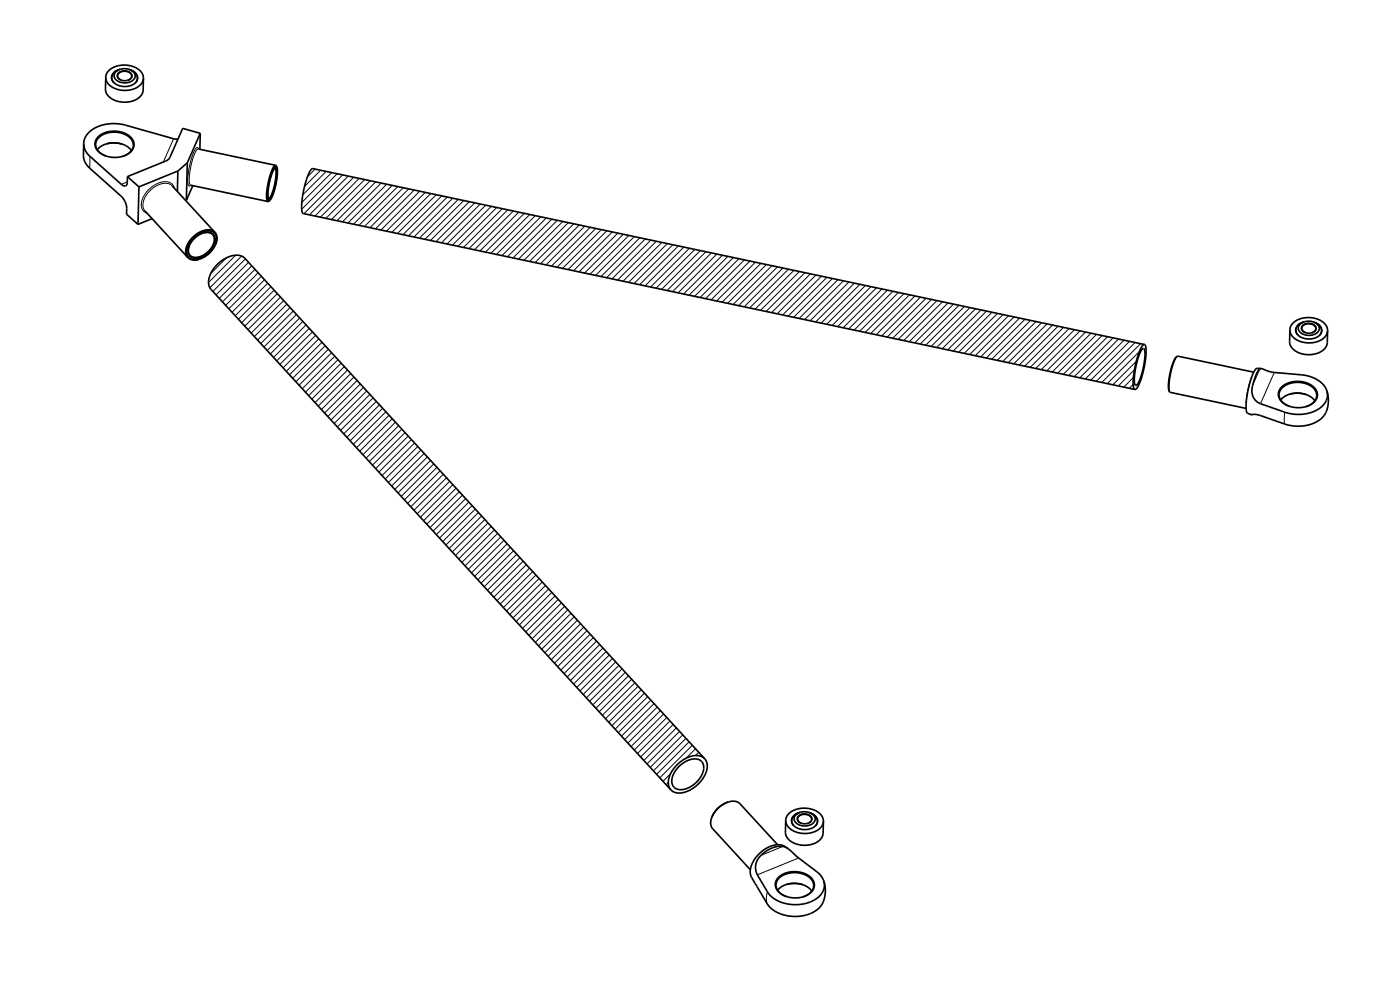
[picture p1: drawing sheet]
<svg xmlns="http://www.w3.org/2000/svg" width="297mm" height="210mm" viewBox="0 0 297 210" stroke-linecap="round" stroke-linejoin="round" font-family="sans-serif">
<g fill="none" stroke="#000" stroke-width=".21">
<path d="M19.1 33.2l-.1 2.5M27 38.6l-1.3 .5M36.5 39.4a3.1 3.1 0 0 0-4 .5 4.1 4.1 0 0 0-2 4.5l.3 .3M36.8 29.4l-2.1 5M37 39.9a2.17 2.17 0 0 0-3.2-1.1 5.5 5.5 0 0 0-3.8 5.1l.4 .8 .8 .5M42.1 31.6a4.5 4.5 0 0 0-1.5 3l-.4 2.2a3.1 3.1 0 0 0 .2 2.5M42.1 31.6l-.2-.3a2.18 2.18 0 0 0-1.1 1.8l-.6 2.1-.3 1.9a2.68 2.68 0 0 0 .3 2.4l.3-.2M66.9 35.9l-1.7 1.6M68 36.1l-3.4 3.4M69.2 36.4l-5 4.9M70.4 36.6l-6.4 6.3M71.5 36.9l-7.5 7.5"/>
<path d="M72.7 37.1l-8.2 8.2M73.9 37.4l-8.3 8.2M75 37.6l-8.2 8.2M76.2 37.8l-8.2 8.3M77.4 38.1l-8.3 8.2M78.5 38.3l-8.2 8.3M79.7 38.6l-8.2 8.2M80.9 38.8l-8.3 8.3M82 39.1l-8.2 8.2M83.2 39.3l-8.2 8.3M84.4 39.6l-8.3 8.2M85.5 39.8l-8.2 8.2"/>
<path d="M48 54.7l-3.3 3.3M50 54.1l-5.8 5.8M51.2 54.3l-6.7 6.7M52.1 54.9l-6.9 6.9M52.7 55.7l-6.9 6.9M53.4 56.4l-6.9 6.9M54.1 57.1l-6.9 6.9M54.8 57.9l-6.9 6.9M55.4 58.6l-6.9 6.9M56.1 59.3l-6.9 6.9M86.7 40.1l-8.2 8.2M87.9 40.3l-8.2 8.2"/>
<path d="M89 40.6l-8.2 8.2M90.2 40.8l-8.2 8.2M91.4 41.1l-8.3 8.2M92.5 41.3l-8.2 8.2M93.7 41.6l-8.2 8.2M94.9 41.8l-8.2 8.2M96 42l-8.2 8.3M97.2 42.3l-8.2 8.2M98.4 42.5l-8.2 8.3M99.5 42.8l-8.2 8.2M100.7 43l-8.2 8.3M101.9 43.3l-8.2 8.2"/>
<path d="M103 43.5l-8.2 8.3M104.2 43.8l-8.2 8.2M105.4 44l-8.2 8.2M106.6 44.3l-8.3 8.2M107.7 44.5l-8.2 8.2M108.9 44.8l-8.2 8.2M110.1 45l-8.3 8.2M111.2 45.3l-8.2 8.2M112.4 45.5l-8.2 8.2M113.6 45.7l-8.3 8.3M114.7 46l-8.2 8.2M115.9 46.2l-8.2 8.3"/>
<path d="M117.1 46.5l-8.3 8.2M118.2 46.7l-8.2 8.3M119.4 47l-8.2 8.2M120.6 47.2l-8.3 8.3M121.7 47.5l-8.2 8.2M122.9 47.7l-8.2 8.2M124.1 48l-8.3 8.2M125.2 48.2l-8.2 8.2M126.4 48.5l-8.2 8.2M127.6 48.7l-8.3 8.2M128.7 49l-8.2 8.2M129.9 49.2l-8.2 8.2"/>
<path d="M131.1 49.4l-8.3 8.3M132.2 49.7l-8.2 8.2M133.4 49.9l-8.2 8.3M134.6 50.2l-8.3 8.2M135.7 50.4l-8.2 8.3M136.9 50.7l-8.2 8.2M138.1 50.9l-8.3 8.3M139.2 51.2l-8.2 8.2M140.4 51.4l-8.2 8.3M141.6 51.7l-8.3 8.2M142.7 51.9l-8.2 8.2M143.9 52.2l-8.2 8.2"/>
<path d="M145.1 52.4l-8.3 8.2M146.2 52.7l-8.2 8.2M147.4 52.9l-8.2 8.2M148.6 53.2l-8.3 8.2M149.7 53.4l-8.2 8.2M150.9 53.6l-8.2 8.3M152.1 53.9l-8.2 8.2M153.2 54.1l-8.2 8.3M154.4 54.4l-8.2 8.2M155.6 54.6l-8.2 8.3M156.7 54.9l-8.2 8.2M157.9 55.1l-8.2 8.3"/>
<path d="M159.1 55.4l-8.2 8.2M160.2 55.6l-8.2 8.2M161.4 55.9l-8.2 8.2M162.6 56.1l-8.2 8.2M163.8 56.4l-8.3 8.2M164.9 56.6l-8.2 8.2M166.1 56.9l-8.2 8.2M167.3 57.1l-8.3 8.2M168.4 57.4l-8.2 8.2M169.6 57.6l-8.2 8.2M170.8 57.8l-8.3 8.3M171.9 58.1l-8.2 8.2"/>
<path d="M173.1 58.3l-8.2 8.3M174.3 58.6l-8.3 8.2M175.4 58.8l-8.2 8.3M176.6 59.1l-8.2 8.2M177.8 59.3l-8.3 8.2M178.9 59.6l-8.2 8.2M180.1 59.8l-8.2 8.2M56.8 60.1l-6.9 6.9M57.5 60.8l-6.9 6.9M58.2 61.6l-6.9 6.9M58.8 62.3l-6.9 6.9M59.5 63l-6.9 6.9"/>
<path d="M60.2 63.8l-6.9 6.9M60.9 64.5l-6.9 6.9M61.5 65.2l-6.9 6.9M62.2 66l-6.9 6.9M62.9 66.7l-6.9 6.9M63.6 67.4l-6.9 6.9M64.2 68.2l-6.9 6.9M64.9 68.9l-6.9 6.9M65.6 69.7l-6.9 6.9M66.3 70.4l-6.9 6.9M67 71.1l-6.9 6.9M67.6 71.9l-6.9 6.9"/>
<path d="M68.3 72.6l-6.9 6.9M69 73.3l-6.9 6.9M69.7 74.1l-6.9 6.9M70.3 74.8l-6.9 6.9M71 75.6l-6.9 6.9M71.7 76.3l-6.9 6.9M72.4 77l-6.9 6.9M73.1 77.8l-6.9 6.9M73.7 78.5l-6.9 6.9M74.4 79.2l-6.9 6.9M75.1 80l-6.9 6.9M181.3 60.1l-8.3 8.2"/>
<path d="M182.4 60.3l-8.2 8.2M183.6 60.6l-8.2 8.2M184.8 60.8l-8.3 8.2M185.9 61.1l-8.2 8.2M187.1 61.3l-8.2 8.2M188.3 61.5l-8.3 8.3M189.4 61.8l-8.2 8.2M190.6 62l-8.2 8.3M191.8 62.3l-8.3 8.2M192.9 62.5l-8.2 8.3M194.1 62.8l-8.2 8.2M195.3 63l-8.3 8.3"/>
<path d="M196.4 63.3l-8.2 8.2M197.6 63.5l-8.2 8.2M198.8 63.8l-8.3 8.2M199.9 64l-8.2 8.2M201.1 64.3l-8.2 8.2M202.3 64.5l-8.3 8.2M203.4 64.8l-8.2 8.2M204.6 65l-8.2 8.2M205.8 65.2l-8.3 8.3M206.9 65.5l-8.2 8.2M208.1 65.7l-8.2 8.3M209.3 66l-8.2 8.2"/>
<path d="M210.4 66.2l-8.2 8.3M211.6 66.5l-8.2 8.2M212.8 66.7l-8.2 8.3M213.9 67l-8.2 8.2M215.1 67.2l-8.2 8.3M216.3 67.5l-8.2 8.2M217.4 67.7l-8.2 8.2M218.6 68l-8.2 8.2M219.8 68.2l-8.2 8.2M221 68.5l-8.3 8.2M222.1 68.7l-8.2 8.2M223.3 69l-8.2 8.2"/>
<path d="M224.5 69.2l-8.3 8.2M225.6 69.4l-8.2 8.3M226.8 69.7l-8.2 8.2M228 69.9l-8.3 8.3M229.1 70.2l-8.2 8.2M230.3 70.4l-8.2 8.3M231.5 70.7l-8.3 8.2M232.6 70.9l-8.2 8.3M233.8 71.2l-8.2 8.2M235 71.4l-8.3 8.2M236.1 71.7l-8.2 8.2M237.3 71.9l-8.2 8.2"/>
<path d="M238.5 72.2l-8.3 8.2M239.6 72.4l-8.2 8.2M240.7 78.4l-3.5 3.5M240.8 72.7l-8.2 8.2M241.1 76.6l-5 5M241.7 74.6l-6.8 6.8M242 72.9l-8.3 8.2M265.5 80l-.8 2.6-.3 2.9M267.3 78.2l-1.6 3.5M270.3 79l-2.9 6.6M75.8 80.7l-6.9 6.9M76.4 81.4l-6.9 6.9"/>
<path d="M77.1 82.2l-6.9 6.9M77.8 82.9l-6.9 6.9M78.5 83.7l-6.9 6.9M79.1 84.4l-6.9 6.9M79.8 85.1l-6.9 6.9M80.5 85.9l-6.9 6.9M81.2 86.6l-6.9 6.9M81.9 87.3l-6.9 6.9M82.5 88.1l-6.9 6.9M83.2 88.8l-6.9 6.9M83.9 89.6l-6.9 6.9M84.6 90.3l-6.9 6.9"/>
<path d="M85.2 91l-6.9 6.9M85.9 91.8l-6.9 6.9M86.6 92.5l-6.9 6.9M87.3 93.2l-6.9 6.9M88 94l-6.9 6.9M88.6 94.7l-6.9 6.9M89.3 95.5l-6.9 6.9M90 96.2l-6.9 6.9M90.7 96.9l-6.9 6.9M91.3 97.7l-6.9 6.9M92 98.4l-6.9 6.9M92.7 99.1l-6.9 6.9"/>
<path d="M93.4 99.9l-6.9 6.9M240.4 81.5l-.8 .9M240.4 80.1l-2 2M240.7 82.6h.1M272.5 87.4v2.5M94 100.6l-6.9 6.9M94.7 101.3l-6.9 6.9M95.4 102.1l-6.9 6.9M96.1 102.8l-6.9 6.9M96.8 103.6l-6.9 6.9M97.4 104.3l-6.9 6.9M98.1 105l-6.9 6.9"/>
<path d="M98.8 105.8l-6.9 6.9M99.5 106.5l-6.9 6.9M100.1 107.2l-6.9 6.9M100.8 108l-6.9 6.9M101.5 108.7l-6.9 6.9M102.2 109.5l-6.9 6.9M102.9 110.2l-6.9 6.9M103.5 110.9l-6.9 6.9M104.2 111.7l-6.9 6.9M104.9 112.4l-6.9 6.9M105.6 113.1l-6.9 6.9M106.2 113.9l-6.9 6.9"/>
<path d="M106.9 114.6l-6.9 6.9M107.6 115.4l-6.9 6.9M108.3 116.1l-6.9 6.9M108.9 116.8l-6.9 6.9M109.6 117.6l-6.9 6.9M110.3 118.3l-6.9 6.9M111 119l-6.9 6.9M111.7 119.8l-6.9 6.9M112.3 120.5l-6.9 6.9M113 121.2l-6.9 6.9M113.7 122l-6.9 6.9M114.4 122.7l-6.9 6.9"/>
<path d="M115 123.5l-6.9 6.9M115.7 124.2l-6.9 6.9M116.4 124.9l-6.9 6.9M117.1 125.7l-6.9 6.9M117.8 126.4l-7 6.9M118.4 127.1l-6.9 6.9M119.1 127.9l-6.9 6.9M119.8 128.6l-6.9 6.9M120.5 129.4l-6.9 6.9M121.1 130.1l-6.9 6.9M121.8 130.8l-6.9 6.9M122.5 131.6l-6.9 6.9"/>
<path d="M123.2 132.3l-6.9 6.9M123.8 133l-6.9 6.9M124.5 133.8l-6.9 6.9M125.2 134.5l-6.9 6.9M125.9 135.2l-6.9 6.9M126.6 136l-6.9 6.9M127.2 136.7l-6.9 6.9M127.9 137.5l-6.9 6.9M128.6 138.2l-6.9 6.9M129.3 138.9l-6.9 6.9M129.9 139.7l-6.9 6.9M130.6 140.4l-6.9 6.9"/>
<path d="M131.3 141.1l-6.9 6.9M132 141.9l-6.9 6.9M132.7 142.6l-6.9 6.9M133.3 143.4l-6.9 6.9M134 144.1l-6.9 6.9M134.7 144.8l-6.9 6.9M135.4 145.6l-6.9 6.9M136 146.3l-6.9 6.9M136.7 147l-6.9 6.9M137.4 147.8l-6.9 6.9M138.1 148.5l-6.9 6.9M138.7 149.2l-6.9 7"/>
<path d="M139.4 150l-6.9 6.9M140.1 150.7l-6.9 6.9M140.8 151.5l-6.9 6.9M141.5 152.2l-6.9 6.9M142.1 152.9l-6.9 6.9M142.8 153.7l-6.9 6.9M143.5 154.4l-6.9 6.9M144.2 155.1l-6.9 6.9M144.8 155.9l-6.9 6.9M145.5 156.6l-6.9 6.9M146.2 157.4l-6.9 6.9M146.9 158.1l-6.9 6.9"/>
<path d="M147.5 158.8l-2 2.1M148.2 159.6l-.7 .7M141.8 166l-.5 .5M142 167.2h.1M142.3 164.1l-1.7 1.6M148.9 160.3l-.1 .2M166.1 179.5l-4.7 1.9M162.8 189.2l-.2 1.3 .1 1.2M169.4 182l-8.7 3.6"/>
</g>
<g fill="none" stroke="#000" stroke-width=".35">
<path d="M22.4 16.4a3.4 3.4 0 0 0 3.7 2.8 3.8 3.8 0 0 0 4.3-2.4v-.2M22.4 16.4a3.3 3.3 0 0 1 3.6-2.6 4 4 0 0 1 4.4 2.5v.3M22.4 16.4v2.5a3.4 3.4 0 0 0 3.6 2.8 3.8 3.8 0 0 0 4.3-2.4l.1-2.7M25 14.9l-.9 .6M25.2 14.8a1.64 1.64 0 0 0-1.5 1.6 1.64 1.64 0 0 0 1.3 1.7 3.1 3.1 0 0 0 4.2-1.3 1.82 1.82 0 0 0-1.4-1.9M25.6 14.7a1.91 1.91 0 0 0-1.8 2.4l.3 .4M25.6 14.7a1.39 1.39 0 0 0-1.4 1.4 1.39 1.39 0 0 0 1.4 1.4 2.22 2.22 0 0 0 3.1-1.5 1.47 1.47 0 0 0-.9-1.1M25.6 14.7l.8-.1 1 .1M25.8 17a.98 .98 0 0 1-.9-1.1 .98 .98 0 0 1 1.1-.8 1.47 1.47 0 0 1 2 1.2l-.3 .4-.6 .3M25.8 17h1.3M25.8 17a.93 .93 0 0 1-.9-1 .93 .93 0 0 1 1-.8 1.33 1.33 0 0 1 2 1.3l-.8 .5M27.4 14.7a1.91 1.91 0 0 1 1.5 2.6l-.2 .3"/>
<path d="M27.4 14.7l.4 .2M28 15l.8 .6M17.8 30.4a3.6 3.6 0 0 0 1.3 2.8l6.6 5.9a.66 .66 0 0 0 .8 .4 .66 .66 0 0 0 .5-.8v-1.2M17.8 30.4l-.1 2.5a3.6 3.6 0 0 0 1.3 2.8l6.9 6.2 .6 .8 .3 .9v1.8l2.5 2.2M20.9 29a5.2 5.2 0 0 1 7.3 .7 2.47 2.47 0 0 1-2 3.4 5 5 0 0 1-5.9-1.7l-.1-.7v-.6zM22.5 33.1a2.49 2.49 0 0 1-2-3.3 4.9 4.9 0 0 1 7.5 0 2.28 2.28 0 0 1-1.6 3.2l-.5 .2M22.6 30.5l1.7-.2 1.7 .3M26 30.6a4.9 4.9 0 0 0-5.4 1.2M26 30.6l1 .5 .9 .8M27 37.5l2.5 2.1M29.5 39.6l-.2 8M36.5 39.4l9.1 9.9"/>
<path d="M37.7 36.3l-.1 4.3M37.7 36.3l-8.2 3.3M37.8 29.5l-1-.1-10.1-2.8a7.9 7.9 0 0 0-8.4 2.2l-.4 .7-.1 .9M39.7 34.5l-.2 8M39.7 34.5l-2 1.8M40.4 39.3h.1M40.4 39.3l16.4 3.4M40.9 39.4l-1.4 3.1M42 31.6h.1M42.1 31.6l16.4 3.5M42.5 28.3l-3.7-1.1-2.8 6.2-.3 .4-8.7 3.7M42.5 28.3l-.1 3.4"/>
<path d="M42.5 28.3l-2.8 6.2M58.3 35.7a1.95 1.95 0 0 1 .2 2l-.3 1.7a4.2 4.2 0 0 1-1.2 2.7h-.1M58.3 35.7l.2-.1a3.8 3.8 0 0 1 0 3l-.2 1a4.3 4.3 0 0 1-1.2 2.7 5 5 0 0 1 .1-3.7l.6-1.9zM58.5 35.1a4.5 4.5 0 0 0-1.5 3l-.4 2.2a3.1 3.1 0 0 0 .2 2.4M58.5 35.1l.2 .3M58.7 35.4l-.1-.1a1.69 1.69 0 0 0-1 1.5l-.8 3.2a3.2 3.2 0 0 0 .2 2.6h.2M58.7 35.4l.1 1.7-.5 3.1a5.4 5.4 0 0 1-1.1 2.4M30.8 44.7l9 9.9M32.3 46.4l-3 1.2M39.5 42.5l-.1 .1M39.8 54.6a2.4 2.4 0 0 0 2.6 .4M41.2 50.7a3.3 3.3 0 0 1 4-1.1 2.79 2.79 0 0 1-.8 3.8 3.2 3.2 0 0 1-4.1 1 2.69 2.69 0 0 1 .7-3.6z"/>
<path d="M43.1 49.4a1.63 1.63 0 0 1 2 .4 1.63 1.63 0 0 1 .2 2 4.2 4.2 0 0 1-4.5 2.7 1.63 1.63 0 0 1-.7-2.3M45.6 49.3a2.35 2.35 0 0 1 .1 2.5M45.6 49.3a3.2 3.2 0 0 0-4 .4 4 4 0 0 0-2 4.6l.2 .3M45.7 51.8a1.92 1.92 0 0 0-.2-2.4 1.92 1.92 0 0 0-2.4-.3 4.9 4.9 0 0 0-3.5 4.8 1.91 1.91 0 0 0 2.8 1.1M45.7 51.8a5.7 5.7 0 0 1-3.3 3.2M57.2 42.6l-.4 .1M242.3 74.1l.2-.2a1.44 1.44 0 0 1 .4 1.6l-.2 1.8-.5 2.2a3.4 3.4 0 0 1-1.3 2.3 3.2 3.2 0 0 1-.2-2.7l.7-3.1zM242.8 73.1l-176.4-37.3a3.5 3.5 0 0 0-1.5 2.5l-.6 2.9-.3 2.4a1.89 1.89 0 0 0 .4 1.7l176.4 37.3M242.8 73.1a3.5 3.5 0 0 0-1.5 2.5l-.5 2.4-.4 2.5a2.43 2.43 0 0 0 .4 2.1M242.8 73.1a3.6 3.6 0 0 1 .2 2.9l-.4 2.4-.7 2.5a2.32 2.32 0 0 1-1.1 1.7M249.7 75.6l-.4 .5-.5 1.2-.7 3.3a5.2 5.2 0 0 0 0 2.5M249.7 75.6a7.6 7.6 0 0 0-1.6 4.4l-.1 .7a3.7 3.7 0 0 0 .1 2.4"/>
<path d="M249.7 75.6l16.3 3.4M267.5 78.2a4 4 0 0 0-1.5 2.7 3.5 3.5 0 0 0 1.1 4.6l4.3 1.5a8.5 8.5 0 0 0 9.4-1.1 3.1 3.1 0 0 0 .6-3.1M267.5 78.2a20.6 20.6 0 0 0 6.5 1.1l.8 .1a7.3 7.3 0 0 1 6.4 2.9l.2 .5M267.5 78.2l-.8-.1a4.9 4.9 0 0 0-1.6 3.2l-.7 4.2a2.72 2.72 0 0 0 .3 2.2l.8 .3M273.6 70a3.4 3.4 0 0 0 3.7 2.7 3.8 3.8 0 0 0 4.3-2.3v-.3M273.6 70a3.3 3.3 0 0 1 3.6-2.6 4 4 0 0 1 4.4 2.4v.3M273.6 70v2.4a3.4 3.4 0 0 0 3.6 2.8 3.9 3.9 0 0 0 4.4-2.3v-2.8M276.2 68.5l-.9 .5M276.4 68.4a1.64 1.64 0 0 0-1.5 1.5 1.64 1.64 0 0 0 1.3 1.7 3.1 3.1 0 0 0 4.2-1.3 1.82 1.82 0 0 0-1.4-1.9M276.4 69a1.75 1.75 0 0 1 2.8 .7 1.7 1.7 0 0 1-1.6 1 1.7 1.7 0 0 1-1.5-1.1zM276.8 68.2a1.91 1.91 0 0 0-1.7 2.5l.2 .3M276.8 68.2a1.36 1.36 0 0 0-1.4 1.3 1.36 1.36 0 0 0 1.2 1.4 2.41 2.41 0 0 0 3.3-1.1 1.55 1.55 0 0 0-1.3-1.5"/>
<path d="M276.8 68.2l.8-.1 1 .2M277 70.6a.93 .93 0 0 1-.8-1 .93 .93 0 0 1 .9-.9 1.33 1.33 0 0 1 2 1.3l-.8 .6M278.6 68.3a1.91 1.91 0 0 1 1.5 2.6l-.2 .3M279.2 68.5l.8 .6M248.1 83.1l16.2 3.5M265.5 88h.1M271.7 84.9a5 5 0 0 1 7.2 .1M273.5 86.2a2.68 2.68 0 0 1-2.2-3.3 4.7 4.7 0 0 1 5.8-1.7 2.7 2.7 0 0 1 2.3 3.2l-.4 .7-.6 .5-1.4 .7M273.5 86.2l1.7 .3 1.8-.2M273.6 86.2a2.5 2.5 0 0 1-2-3.4 5 5 0 0 1 6.7-.8 2.2 2.2 0 0 1 1 2.3 2.2 2.2 0 0 1-1.7 1.7l-.6 .3M273.6 83.6l1.8-.2 1.7 .3M281.4 82.8a5.2 5.2 0 0 1-2.5 6.9 9.9 9.9 0 0 1-8.3-.4l-2.5-.9a3.9 3.9 0 0 0-2.6-.4"/>
<path d="M144.1 162.6a3.9 3.9 0 0 1 4.5-1.3 2.62 2.62 0 0 1-.1 3.7 4.8 4.8 0 0 1-5 2.3 2.29 2.29 0 0 1-.5-3.4zM149.5 160.9l-97.5-106.1a3.6 3.6 0 0 0-4.6 .2 5.9 5.9 0 0 0-3.1 5.5l.4 .9 97.6 106.1M149.5 160.9a3.6 3.6 0 0 0-4.5 .3 5.9 5.9 0 0 0-3.1 5.5l.4 .8M149.5 160.9a3.6 3.6 0 0 1-.6 4.6 5.8 5.8 0 0 1-5.8 2.6l-.8-.6M151 173.3l-.2 1.4 .3 .9 8.1 8.9M154.5 170.1a5.9 5.9 0 0 0-3.5 3.2M154.5 170.1a2.36 2.36 0 0 1 2.5 .4l8 8.7M154.5 170.1a5.7 5.7 0 0 0-3.5 3.2M166.7 174a3.4 3.4 0 0 0 3.6 2.8 3.8 3.8 0 0 0 4.4-2.4v-.2M166.7 174a3.3 3.3 0 0 1 3.6-2.6 4 4 0 0 1 4.4 2.5v.3M166.7 174l-.1 2.5a3.4 3.4 0 0 0 3.7 2.8 3.8 3.8 0 0 0 4.3-2.4l.1-2.7M169.2 172.5l-.8 .6"/>
<path d="M169.4 172.4a1.64 1.64 0 0 0-1.5 1.6 1.64 1.64 0 0 0 1.3 1.7 3.1 3.1 0 0 0 4.2-1.3 1.83 1.83 0 0 0-1.4-1.9M169.8 172.3a1.91 1.91 0 0 0-1.7 2.4l.3 .4M169.8 172.3a1.39 1.39 0 0 0-1.3 1.4 1.39 1.39 0 0 0 1.3 1.4 2.22 2.22 0 0 0 3.1-1.4 1.47 1.47 0 0 0-.9-1.2M169.8 172.3l.9-.1 .9 .1M170 174.6a.98 .98 0 0 1-.9-1 .98 .98 0 0 1 1.1-.9 1.47 1.47 0 0 1 2 1.2l-.3 .5-.6 .3M170 174.6l1.3 .1M170 174.6a.93 .93 0 0 1-.8-1 .93 .93 0 0 1 1-.8 1.33 1.33 0 0 1 1.9 1.3l-.8 .6M171.6 172.3a1.91 1.91 0 0 1 1.6 2.6l-.3 .3M171.6 172.3l.4 .2M172.2 172.6l.9 .6M165.3 186a5.2 5.2 0 0 1 7.2 .8 2.4 2.4 0 0 1-1.8 3.3 5.1 5.1 0 0 1-6-1.5 2.05 2.05 0 0 1 .6-2.6zM166.9 190.2a2.51 2.51 0 0 1-2-3.4 5 5 0 0 1 6.7-.8 2.19 2.19 0 0 1 1 2.2 2.19 2.19 0 0 1-1.7 1.8l-.6 .3"/>
<path d="M166.9 187.6l1.7-.2 1.7 .3M167.2 180l-.6-.4a4.7 4.7 0 0 0-5.4 1.3 4.7 4.7 0 0 0-1.7 5.2l2.2 3.9a6.5 6.5 0 0 0 3.8 3.8 7.9 7.9 0 0 0 8.7-1.7 6.2 6.2 0 0 0 .5-5.3M167.2 180a4.5 4.5 0 0 0-5.1 .9 3.7 3.7 0 0 0-.8 5.7l.5 .9a6.7 6.7 0 0 0 3.3 3.6 8 8 0 0 0 9.1-1.4 2.98 2.98 0 0 0 .5-2.9M167.2 180l2.2 2 2.5 1.9a6.5 6.5 0 0 1 2.8 2.9M170.3 187.7a5 5 0 0 0-5.3 1.1M170.3 187.7l1.1 .5 .8 .8"/>
</g>
</svg>
